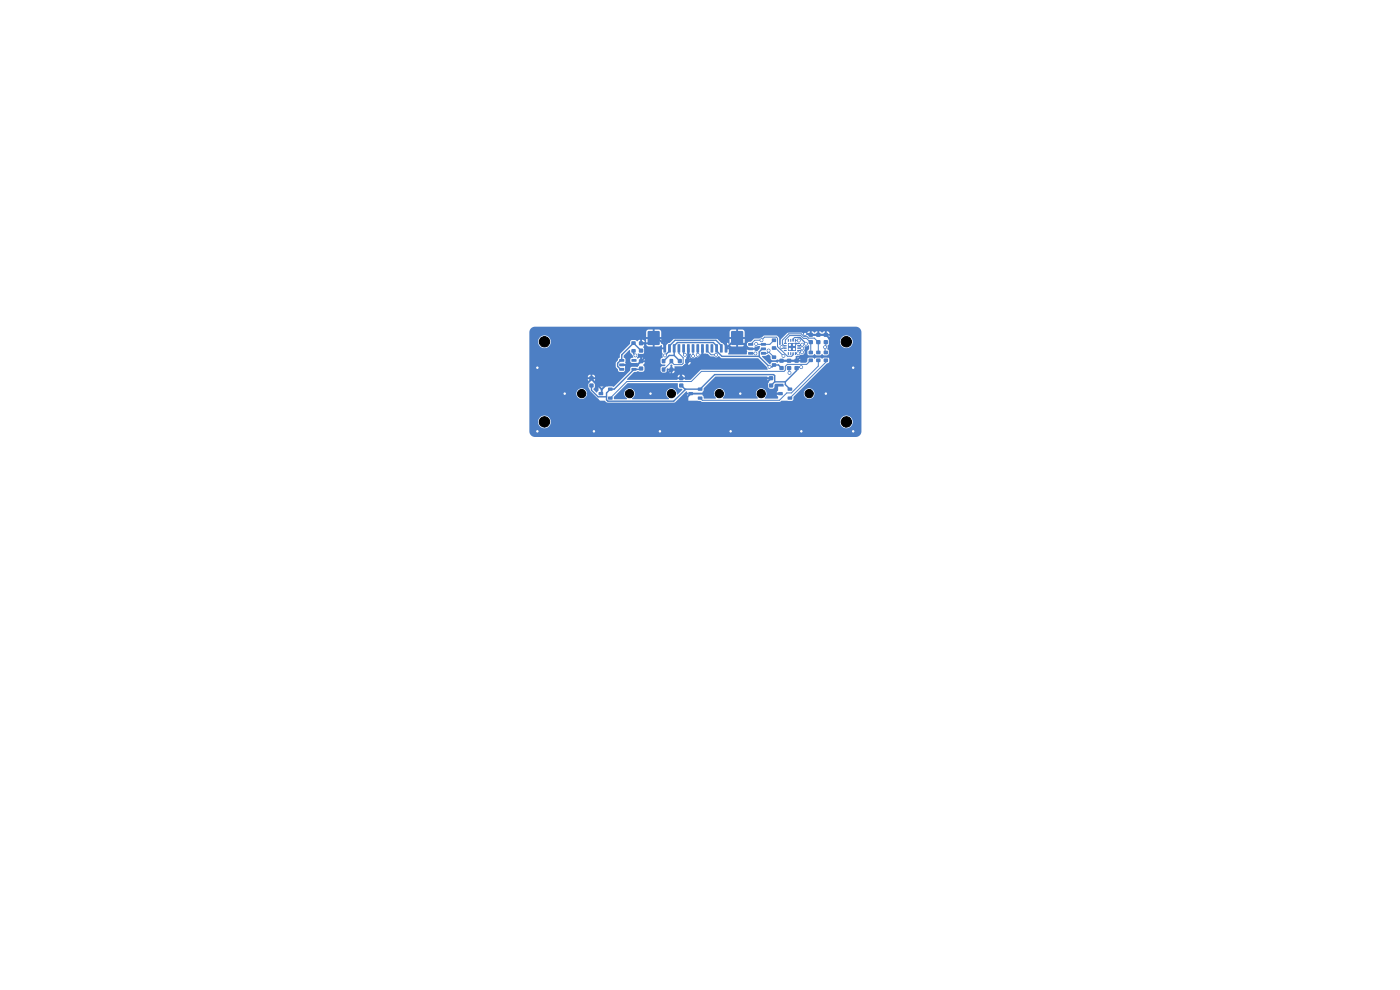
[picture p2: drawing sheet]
<svg xmlns="http://www.w3.org/2000/svg" width="297mm" height="210mm" viewBox="0 0 297 210" stroke-linecap="round" stroke-linejoin="round" font-family="sans-serif">
<g fill="#4d7fc4">
<path d="M168.6 77.7h.8v.8h-.8z"/>
<path d="M168.6 76.1h.8v.8h-.8z"/>
<path d="M167.1 82.3l.9-.1 .1 .6-.9 .1z"/>
<path d="M167.1 84.2l.9-.1 .1 .6-.9 .1z"/>
<path d="M165.1 83.2h.9l.1 .5-.9 .1z"/>
<path d="M171.6 72.2h.8v.8h-.8z"/>
<path d="M171.6 70.6h.8v.8h-.8z"/>
<path d="M129 82.3l.9-.1 .1 .6-.9 .1z"/>
<path d="M129 84.2l.9-.1 .1 .6-.9 .1z"/>
<path d="M127 83.2h.9l.1 .5-.9 .1z"/>
<path d="M140.8 73l.5 .1-.1 1.7-.5-.1z"/>
<path d="M141.8 73l.5 .1-.1 1.7-.5-.1z"/>
<path d="M142.8 73l.5 .1-.1 1.7-.5-.1z"/>
<path d="M143.8 73l.5 .1-.1 1.7-.5-.1z"/>
<path d="M144.8 73l.5 .1-.1 1.7-.5-.1z"/>
<path d="M145.8 73l.5 .1-.1 1.7-.5-.1z"/>
<path d="M146.8 73l.5 .1-.1 1.7-.5-.1z"/>
<path d="M147.8 73l.5 .1-.1 1.7-.5-.1z"/>
<path d="M148.8 73l.5 .1-.1 1.7-.5-.1z"/>
<path d="M149.8 73l.5 .1-.1 1.7-.5-.1z"/>
<path d="M150.8 73l.5 .1-.1 1.7-.5-.1z"/>
<path d="M151.8 73l.5 .1-.1 1.7-.5-.1z"/>
<path d="M152.8 73l.5 .1-.1 1.7-.5-.1z"/>
<path d="M153.8 73l.5 .1-.1 1.7-.5-.1z"/>
<path d="M137.5 70.3h2.4v2.8h-2.4z"/>
<path d="M155.2 70.3h2.4v2.8h-2.4z"/>
<path d="M134 74.1h.8v.7h-.8z"/>
<path d="M134 72.4h.8v.7h-.8z"/>
<path d="M174.8 76.1h.8v.7h-.8z"/>
<path d="M174.8 74.4h.8v.7h-.8z"/>
<path d="M158.7 74.7h1l.1 .5h-1z"/>
<path d="M158.7 73.7h1l.1 .5-1 .1z"/>
<path d="M158.7 72.8h1l.1 .5h-1z"/>
<path d="M161.4 72.8h1l.1 .5h-1z"/>
<path d="M161.4 73.7h1l.1 .5-1 .1z"/>
<path d="M161.4 74.7h1l.1 .5h-1z"/>
<path d="M125.1 81.4h.8v.8h-.8z"/>
<path d="M125.1 79.8h.8v.8h-.8z"/>
<path d="M144.1 81.4h.8v.8h-.8z"/>
<path d="M144.1 79.8h.8v.8h-.8z"/>
<path d="M167 77.7h.8v.8h-.8z"/>
<path d="M167 76.1h.8v.8h-.8z"/>
<path d="M140.4 76.2h.7v.8h-.7z"/>
<path d="M142.1 76.2h.7v.8h-.7z"/>
<path d="M135.6 77.8h.8v.8h-.8z"/>
<path d="M135.6 76.2h.8v.8h-.8z"/>
<path d="M173.2 72.2h.8v.8h-.8z"/>
<path d="M173.2 70.6h.8v.8h-.8z"/>
<path d="M165.4 77.7h.8v.8h-.8z"/>
<path d="M165.4 76.1h.8v.8h-.8z"/>
<path d="M143.8 76.2h.8v.8h-.8z"/>
<path d="M145.4 76.2h.8v.8h-.8z"/>
<path d="M173.2 76.1h.8v.7h-.8z"/>
<path d="M173.2 74.4h.8v.7h-.8z"/>
<path d="M171.6 76.1h.8v.7h-.8z"/>
<path d="M171.6 74.4h.8v.7h-.8z"/>
<path d="M163.8 77.1h.8v.7h-.8z"/>
<path d="M163.8 75.4h.8v.7h-.8z"/>
<path d="M166.3 74.2h.6v.2l-.6 .1z"/>
<path d="M166.3 73.7h.6v.2l-.6 .1z"/>
<path d="M166.3 73.2h.6v.2l-.6 .1z"/>
<path d="M166.3 72.7h.6v.2l-.6 .1z"/>
<path d="M167.1 71.9h.3l-.1 .6h-.2z"/>
<path d="M167.6 71.9h.3l-.1 .6h-.2z"/>
<path d="M168.1 71.9h.3l-.1 .6h-.2z"/>
<path d="M168.6 71.9h.3l-.1 .6h-.2z"/>
<path d="M169.1 72.7h.6v.2l-.6 .1z"/>
<path d="M169.1 73.2h.6v.2l-.6 .1z"/>
<path d="M169.1 73.7h.6v.2l-.6 .1z"/>
<path d="M169.1 74.2h.6v.2l-.6 .1z"/>
<path d="M168.6 74.7h.3l-.1 .6h-.2z"/>
<path d="M168.1 74.7h.3l-.1 .6h-.2z"/>
<path d="M167.6 74.7h.3l-.1 .6h-.2z"/>
<path d="M167.1 74.7h.3l-.1 .6h-.2z"/>
<path d="M167.2 72.8h1.6v1.6h-1.6z"/>
<path d="M135.6 74h.8v.8h-.8z"/>
<path d="M135.6 72.4h.8v.8h-.8z"/>
<path d="M140.4 78h.7v.8h-.7z"/>
<path d="M142.1 78h.7v.8h-.7z"/>
<path d="M131.4 78.1h1v.5h-1z"/>
<path d="M131.4 77.1h1v.5l-1 .1z"/>
<path d="M131.4 76.2h1v.5h-1z"/>
<path d="M134 76.2h1v.5h-1z"/>
<path d="M134 78.1h1v.5h-1z"/>
<path d="M163.2 81.4h.8v.8h-.8z"/>
<path d="M163.2 79.8h.8v.8h-.8z"/>
<path d="M163.8 73.5h.8v.7h-.8z"/>
<path d="M163.8 71.8h.8v.7h-.8z"/>
<path d="M148.1 82.3l.8-.1 .1 .6-.9 .1z"/>
<path d="M148.1 84.2l.8-.1 .1 .6-.9 .1z"/>
<path d="M146.1 83.2h.8l.1 .5-.9 .1z"/>
<path d="M174.8 72.2h.8v.8h-.8z"/>
<path d="M174.8 70.6h.8v.8h-.8z"/>
</g>
<g fill="#4d7fc4" stroke="#4d7fc4" stroke-width=".21">
<circle cx="171" cy="72.9" r=".3"/>
<circle cx="170" cy="77.9" r=".3"/>
<circle cx="181" cy="91.5" r=".3"/>
<circle cx="126" cy="91.5" r=".3"/>
<circle cx="157" cy="83.5" r=".3"/>
<circle cx="167.6" cy="73.1" r=".3"/>
<circle cx="170" cy="91.5" r=".3"/>
<circle cx="168.5" cy="73.1" r=".3"/>
<circle cx="175.2" cy="83.5" r=".3"/>
<circle cx="114" cy="91.5" r=".3"/>
<circle cx="138" cy="83.5" r=".3"/>
<circle cx="181" cy="78" r=".3"/>
<circle cx="155" cy="91.5" r=".3"/>
<circle cx="119.8" cy="83.5" r=".3"/>
<circle cx="140" cy="91.5" r=".3"/>
<circle cx="114" cy="78" r=".3"/>
<circle cx="170.8" cy="70.9" r=".3"/>
<circle cx="167.6" cy="74.1" r=".3"/>
<circle cx="168.5" cy="74.1" r=".3"/>
<circle cx="141.1" cy="75.4" r=".3"/>
<circle cx="134.8" cy="75.4" r=".3"/>
<circle cx="163.2" cy="77.8" r=".3"/>
<circle cx="170.2" cy="73.1" r=".3"/>
<circle cx="145.3" cy="75.3" r=".3"/>
<circle cx="160.4" cy="73" r=".3"/>
<circle cx="147" cy="75.5" r=".3"/>
<circle cx="160.3" cy="75" r=".3"/>
<circle cx="169.3" cy="74.9" r=".3"/>
<circle cx="148" cy="75.3" r=".3"/>
<circle cx="161.5" cy="72.2" r=".3"/>
<circle cx="151.9" cy="75.3" r=".3"/>
<circle cx="170.2" cy="73.9" r=".3"/>
<circle cx="163.1" cy="74.4" r=".3"/>
<circle cx="165.8" cy="73.6" r=".3"/>
<circle cx="175" cy="73.7" r=".3"/>
<circle cx="167.5" cy="79.1" r=".3"/>
<circle cx="169.5" cy="72.2" r=".3"/>
<circle cx="170.1" cy="74.7" r=".3"/>
<circle cx="166.2" cy="75.5" r=".3"/>
</g>
<g fill="none" stroke="#4d7fc4" stroke-width=".3">
<path d="M134.4 74.4v.6l.4 .4M136 78.2l-.2 .2h-1.3l-4.2 4.2h-.8l-.8 .8v1.4l.3 .3h13.9l2.6-2.5h3l3.1-3.1h12.5l.3 .2v1.3M136 74.4l-1.6-1.6-2.5 2.5v1.2h-.3l-.6 .6v.6l.6 .7h.3M143 75.4v-2l.7-.7h7.6l.7 .7v1.1l1.2 1.1h7.9M143 75.4h-1l-1.2 1.2M143 75.4l1.2 1.2M153 73.9v-.6l-1.1-1.1h-8.7l-1.2 1.2v1l-.9 1M162 74h-.3l-.6 .6v1.1l2.1 2.1h.6l.4-.4h.9l.7 .7M168.2 71.9v.3M169.1 71.6h.6l1.3 1.3M170 77.9h-.8l-.2 .2v.5l-2.4 2.4M170.2 73.1l-.8 .3"/>
<path d="M125.5 81.8v1l1.4 1.4h1.8M144.5 81.8l.9 .8M164.4 81l-.8 .8M164.4 81h2.2M166.6 81v.6l1 1"/>
</g>
<path d="M169.1 71.6h-.5l-.4 .3M169.4 72.9h-.4" fill="none" stroke="#4d7fc4" stroke-width=".24"/>
<g fill="none" stroke="#4d7fc4" stroke-width=".4">
<path d="M132.8 77.4v1.4l-2.5 2.5h-1.3l-1.3 1.3M136 72.8h1.5l1.2-1.1h.8l1.5 1.5M136.9 75.8l-1.7 1.6h-3.3M136.9 75.8l3.4 3.4h1.3l.8-.8h2M136.9 72.8v3M141 73.2l1.6-1.5h9.8l1.9 1.9M141 73.2v.7M144.4 78.4v1.7l.1 .1M146 73.9v2.5l-.2 .2v.4l-1.4 1.4M149 73.9v1.3l-1 1h-2M157.9 73l2.7-2.7h9.7l.5 .6h1l.2 .1h3.2l.8 .9v3.3l-.4 .5h-5.7l-.9 .8h-3.2M157.9 73h-.2l-1.5-1.3-2.2 2.2"/>
<path d="M157.9 73l1 1h.4M167.6 73.2l.8 .9M169 72.9h-.3l-1.1 1.2M125 83h.1M125.5 80.4l2.2 2.2M125.5 80.2v.2M125.5 80.4l-.9 .9v1.3l3 3h16.8l2.1-2.1h4l1.5-1.5h10.7M127.7 82.6v.7l-.2 .2M163.6 80.2l-.9 .9v1.1l1.3 1.3h1.6"/>
</g>
<g fill="none" stroke="#4d7fc4" stroke-width=".21">
<path d="M142.4 76.6v.2M142.4 76.8l-1.6 1.6M144 73.9v1.1l.9 .9v1.2l-.3 .2h-1.6l-.6-.5M145 73.9v1.1l.3 .3M147 75.5h.1M147 73.9v1.6M148 73.9v1.4M150 73.9v.5l.9 .9h1M159.3 75h1M159.3 73.1l.8-.9h1.4l.7-.7h2.5l.2 .3v1.7l.7 .7 1.5 1.4h.9l.2-.3v-.3M163.1 74.6l-.4 .4h-.7M163.1 74.4v.2"/>
<path d="M163.1 74.6l1.1 1.2M164.2 72.2l-.9 .9-2.9-.1M164.2 73.8h.3l1.7 1.7M165.8 73.6l.2 .3h.6M166.6 72.9v-.8l.9-.9h2.4l.6 .6h.6l.9 .8v2.2M166.6 73.4h-.3l-.3-.4v-.8l1.3-1.4h2.7l.6 .6h.6l.3 .3h1.3l.8 .9v2.2M167.4 78.1l.1 1M168.7 72.2h.8M169.3 74.9l-.6 .1M169.4 73.9h.8M169.4 74.4h.4l.3 .3M172 76.4l-.9 .9h-4.1l-.4 .4v.8l-.3 .3h-17.5l-2.1 2.1h-13.7l-3.5 3.6"/>
<path d="M173.6 76.4v1.3l-5.7 5.7h-1l-1.5 1.5h-16.4l-.5-.4M175.2 76.4v.4l-7.6 7.7M175.2 72.6v.9l-.2 .2v.9l.2 .2"/>
</g>
<g fill="#4d7fc4">
<path d="M130.3 84.2l2.9-2.9h10.5l.2 1 .9 .3-1.1 1.1a1.18 1.18 0 0 0-1.8-1.2 1.18 1.18 0 0 0 0 2.1l-.1 .1-7.7-.1a1.21 1.21 0 0 0 .6-1.3 1.21 1.21 0 0 0-1.1-.9 1.17 1.17 0 0 0-1.1 .8 1.17 1.17 0 0 0 .5 1.4l-.1 .1h-2.6z"/>
<path d="M149.3 82.3l2.5-2.4h10.9l.1 .1 .8 .1-.1 .3h-.7l.3 .6-.3 .5 .1 .6 .2 .3h1l.2-.3v-.5l.2-.2 1.7 .1v.5h-1.1v.8l-.3 .5h.2l.1 .3-.3 .2a.5 .5 0 0 1 .2 .8l-2.8-.1a1.18 1.18 0 0 0 .2-1.7 1.18 1.18 0 0 0-1.8-.1 1.18 1.18 0 0 0 .2 1.8h-7.5a1.18 1.18 0 0 0 .2-1.7 1.18 1.18 0 0 0-1.8-.1 1.18 1.18 0 0 0 .2 1.8h-2.6l-.3-.7v-.6l.3-.3z"/>
<path d="M112.7 69.6l.8-.3h68a1.21 1.21 0 0 1 1.2 1.2v21a1.2 1.2 0 0 1-1.2 1.2h-68a1.2 1.2 0 0 1-1.2-1.2v-2.1h1.8a1.35 1.35 0 0 0 1.4 1.5 1.35 1.35 0 0 0 1.4-1.5h61.3v.2a1.35 1.35 0 0 0 2.1 1.1 1.35 1.35 0 0 0 0-2.4 1.35 1.35 0 0 0-2.1 1.1h-61.3l-.1-.2a1.35 1.35 0 0 0-1.4-1.1 1.35 1.35 0 0 0-1.3 1.3h-1.8v-6h10v.2a1.13 1.13 0 0 0 1.7 .9 1.13 1.13 0 0 0 0-2 1.13 1.13 0 0 0-1.7 .9h-10v-3h12.4l.3 .6-.2 .4-.1 .6 .3 .5 .2 .5 1.4 1.5 .3 .1 .1 .4h1.2l.7 .5h14.1l2.6-2.5 .1 .3 .3 .1v.2l-.3 .1 .3 .5v.8l2.6 .1 .3 .2h16.5l.4-.3h2.2l.3-.2v-.6l.8-.8h1.4v.2a1.13 1.13 0 0 0 1.7 .9 1.13 1.13 0 0 0 0-2 1.13 1.13 0 0 0-1.7 .9h-1.4l6.3-6.3 .4-.2 .1-.2-.1-.8-1-.1-.4 .3-.4-.3h-.7l-.5 .3-.4-.3h-.8l-.3 .2v.7l-.3 .2h-1.1l-.1-.2h-4.8l-.1 .3-.3-.2h-.7l-.6 .5-1.6-1.6 .1-.2h.7l.6-.3 .4 .4v.6l.4 .2h.7l.3-.2 4.9 .1-.2-.4-.3-.1-.1 .5h-.4v-.6l.3-.2h.3l.4-.2a.69 .69 0 0 0 .8-.2 .69 .69 0 0 0 0-.9l.1-.7 .8-.3 .1 .8-.3 .5v.6l.2 .3h.9l.4-.3 .4 .3h.8l.4-.3 .4 .3h.8l.3-.3v-.7l-.4-.4 .1-.7 .3-.4v-.5h2.3v.2a1.35 1.35 0 0 0 2.1 1.1 1.35 1.35 0 0 0 0-2.4 1.35 1.35 0 0 0-2.1 1.1h-2.3l-.3-.6 .4-.6h-4.4l-.9-.2-.3-.2h5.6l-.1-.3-.3-.2h-.2v.5h-.4v-.5l-.4 .1a.35 .35 0 0 1-.6-.1h-.2v.5h-.4v-.5h-.3a.3 .3 0 0 1-.3 .3 .3 .3 0 0 1-.3-.3h-.3v.5h-.4v-.5l-.4 .1-.2 .4h-.8l-.4-.3h-2.8l-1.5 1.4-.1 1.1-.2 .2-.1-.1v-1.5l-.6-.4h-2.5l-1.1 .6h-1.1l-.7 .7-.8 .2-.1 1.1h1.7v-.3l1-.1 .2 .1-.2 .5-.5 .5-.5-.1v-.2h-1.7l.1 .3-.2 .7h-3.8l.1-1.1h-.5l-.3-.3v-1.1h.4v1h.4l.2-.5 .5 .3 2.4-.1 .3-.3v-1.2h-1.4v1.6h-.4v-1.6h-1.4v.9l-.2 .2-.3-.3-.8 .1-.5-.1-1-.9h-8.8l-1.2 .9-.4 .1-.4-.1v1.1l-.2 .3h-.6l.2 1.7-.4 .3-.1 .9 .3 .3 .8 .2-.2 .2h-.5l-.3 .2v1l.3 .2h.6l.3-.4h.3l.4 .5 .8-.1 .2-.5h-.5v.6h-.4v-.6l-.8 .1 .1-.5h.7v-.7l.2-.2 .3 .2-.1 .7h.5v-.5h1.6l.5-.4h1.1l.2-.5h-.5v.6h-.4v-1h.9l-.1-.4-.4-.2v.6h-.4v-.6l.2-.5 .1-1.4 .3 .1v1.1l.3-.1 .1 .2a.6 .6 0 0 0 .2 .8 .6 .6 0 0 0 .9-.3 .64 .64 0 0 0 .6 0 .64 .64 0 0 0 .3-.6h.2v-1.1l.3-.1 .1 .1v1.1l.4-.1 .5 .1 .6 .5h.8a.8 .8 0 0 0 1.1 0l.5 .4h7.7l1.8 1.8 .3 .5-14.1 .1-2.3 2.2h-1.1l-.1-.2h-1.5l-.2 .2h-10.5l-.1-.2 .5-.4h11.8l-.2-.4-.3-.1-.1 .5h-.4v-.5l-.4 .1-.1 .4h-10.3l1-1.1 .8-.1 1 .1 .3-.2 .1-.9-.3-.4 .4-.6h-.7l-.3-.4h1a.52 .52 0 0 0-.6-.5v.5h-.4v-.5l-.5 .2-.2-.2 .3-.4v-.5l1 .1 .3-.4v-.7l-.3-.4 .4-.6h-.8h1.1l.1 .3 .4 .2h2.2l.5-.3 .1 .5h.4v-1l-.5 .2v-1h-1.4v1.6h-.4v-1.6h-1.4v1.1h-1.1l-.2-.3 1-.1a.52 .52 0 0 0-.6-.5v.5h-.4v-.5l-.6 .3-.4-.3-1 .2-.1 .6-2.2 2.2v.8l-.3 .2-.1 .3-.4 .5-.1 .9 .8 1.1h.9l.3-.2 .2-1.1h-.8l-.1-.3 .9-.1-.2-.3 .1-.7-.4-.4v-.3l1.2-1.3 .2 .2v.4l.7 1-.6 .3v.7l.3 .2h.8a.38 .38 0 0 1 .6 .3l.1 .2-.4 .4h-1.3l-.2 .7-3.5 3.4h-3.2v.9l-.4 .4-.7-.7 .3-.6v-.6l-.3-.4 .3-.6h-13.9v-.4h13.9a.52 .52 0 0 0-.5-.5v.5h-.4v-.5l-.4 .1-.2 .4h-12.4v-7.6h1.8v.2a1.35 1.35 0 0 0 2.1 1.1 1.35 1.35 0 0 0 0-2.4 1.35 1.35 0 0 0-2.1 1.1h-1.8v-2h24.8v1.1h3.2v-1.1h14.5v1.1h3.2v-1.1l-.2-.3-.3-.2h-.9v1.6h-.4v-1.6h-1l-.3 .2-.1 .3h-14.5l-.2-.3-.3-.2h-.9v1.6h-.4v-1.6h-1l-.3 .2-.1 .3h-24.8z"/>
</g>
<g fill="#fff" stroke="#fff" stroke-width=".21">
<circle cx="171" cy="72.9" r=".15"/>
<circle cx="170" cy="77.9" r=".15"/>
<circle cx="181" cy="91.5" r=".15"/>
<circle cx="126" cy="91.5" r=".15"/>
<circle cx="157.1" cy="83.5" r=".15"/>
<circle cx="167.5" cy="73.2" r=".15"/>
<circle cx="170" cy="91.5" r=".15"/>
<circle cx="168.4" cy="73.2" r=".15"/>
<circle cx="175.2" cy="83.5" r=".15"/>
<circle cx="114" cy="91.5" r=".15"/>
<circle cx="138" cy="83.5" r=".15"/>
<circle cx="181" cy="78" r=".15"/>
<circle cx="155" cy="91.5" r=".15"/>
<circle cx="119.8" cy="83.5" r=".15"/>
<circle cx="140" cy="91.5" r=".15"/>
<circle cx="114" cy="78" r=".15"/>
<circle cx="170.8" cy="70.9" r=".15"/>
<circle cx="167.5" cy="74.1" r=".15"/>
<circle cx="168.4" cy="74.1" r=".15"/>
<circle cx="141.1" cy="75.4" r=".15"/>
<circle cx="134.8" cy="75.4" r=".15"/>
<circle cx="163.2" cy="77.8" r=".15"/>
<circle cx="170.2" cy="73.1" r=".15"/>
<circle cx="145.3" cy="75.3" r=".15"/>
<circle cx="160.4" cy="73" r=".15"/>
<circle cx="147" cy="75.5" r=".15"/>
<circle cx="160.3" cy="75" r=".15"/>
<circle cx="169.3" cy="74.9" r=".15"/>
<circle cx="148" cy="75.3" r=".15"/>
<circle cx="161.5" cy="72.2" r=".15"/>
<circle cx="151.9" cy="75.3" r=".15"/>
<circle cx="170.2" cy="73.9" r=".15"/>
<circle cx="163.1" cy="74.4" r=".15"/>
<circle cx="165.8" cy="73.6" r=".15"/>
<circle cx="175" cy="73.7" r=".15"/>
<circle cx="167.5" cy="79.1" r=".15"/>
<circle cx="169.5" cy="72.2" r=".15"/>
<circle cx="170.1" cy="74.7" r=".15"/>
<circle cx="166.2" cy="75.5" r=".15"/>
</g>
<g fill="#000" stroke="#000" stroke-width=".21">
<circle cx="115.5" cy="72.5" r="1.1"/>
<circle cx="179.5" cy="72.5" r="1.1"/>
<circle cx="115.5" cy="89.5" r="1.1"/>
<circle cx="123.4" cy="83.5" r=".87"/>
<circle cx="133.6" cy="83.5" r=".87"/>
<circle cx="142.4" cy="83.5" r=".87"/>
<circle cx="152.6" cy="83.5" r=".87"/>
<circle cx="161.5" cy="83.5" r=".87"/>
<circle cx="171.7" cy="83.5" r=".87"/>
<circle cx="179.5" cy="89.5" r="1.1"/>
</g>
</svg>
